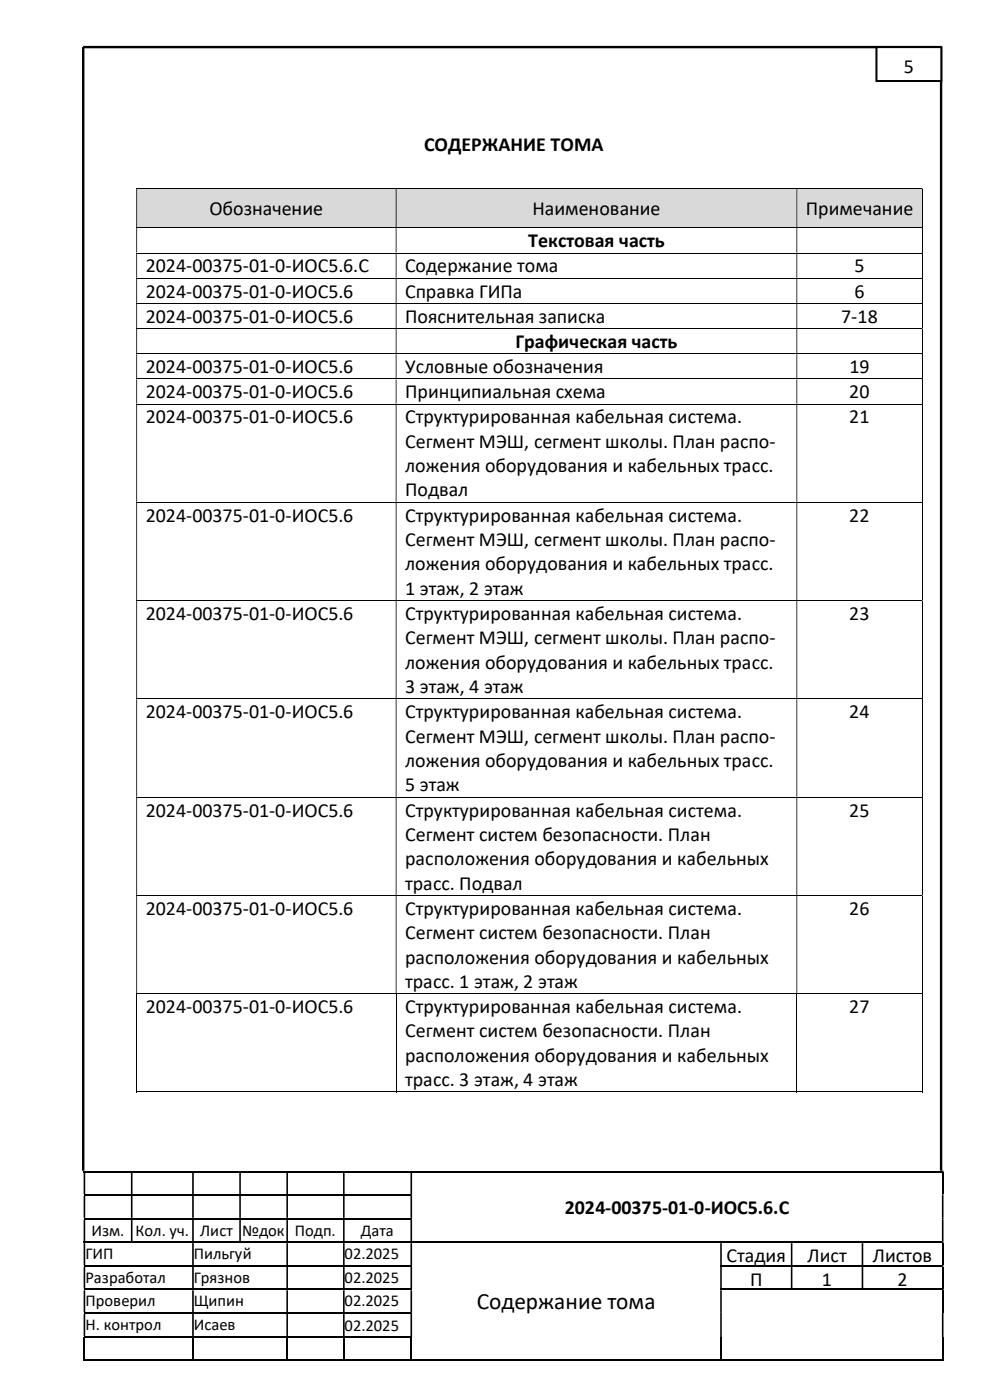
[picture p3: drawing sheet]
<svg xmlns="http://www.w3.org/2000/svg" width="210mm" height="297mm" viewBox="0 0 210 297" stroke-linecap="round" stroke-linejoin="round" font-family="sans-serif">
<defs><g id="words">
<text font-size="5" x="101.1" y="277.7">Содержание тома</text>
<g font-size="4.2">
<text x="191.7" y="15.5">5</text>
<text x="90" y="32">СОДЕРЖАНИЕ ТОМА</text>
<text x="44.4" y="45.6">Обозначение</text>
<text x="112.9" y="45.6">Наименование</text>
<text x="170.9" y="45.6">Примечание</text>
<text x="112.1" y="52.4">Текстовая часть</text>
<text x="30.9" y="57.8">2024-00375-01-0-ИОС5.6.С</text>
<text x="85.9" y="57.8">Содержание тома</text>
<text x="181.2" y="57.8">5</text>
<text x="30.9" y="63.1">2024-00375-01-0-ИОС5.6</text>
<text x="85.9" y="63.1">Справка ГИПа</text>
<text x="181.2" y="63.1">6</text>
<text x="30.9" y="68.5">2024-00375-01-0-ИОС5.6</text>
<text x="85.9" y="68.5">Пояснительная записка</text>
<text x="178.4" y="68.5">7-18</text>
<text x="109.4" y="73.8">Графическая часть</text>
<text x="30.9" y="79.2">2024-00375-01-0-ИОС5.6</text>
<text x="85.9" y="79.2">Условные обозначения</text>
<text x="180.2" y="79.2">19</text>
<text x="30.9" y="84.5">2024-00375-01-0-ИОС5.6</text>
<text x="30.9" y="89.8">2024-00375-01-0-ИОС5.6</text>
<text x="85.9" y="84.5">Принципиальная схема</text>
<text x="85.9" y="89.8">Структурированная кабельная система.</text>
<text x="180.2" y="84.5">20</text>
<text x="180.2" y="89.8">21</text>
<text x="85.9" y="95">Сегмент МЭШ, сегмент школы. План распо-</text>
<text x="85.9" y="100.2">ложения оборудования и кабельных трасс.</text>
<text x="85.9" y="105.3">Подвал</text>
<text x="30.9" y="110.7">2024-00375-01-0-ИОС5.6</text>
<text x="85.9" y="110.7">Структурированная кабельная система.</text>
<text x="180.2" y="110.7">22</text>
<text x="85.9" y="115.9">Сегмент МЭШ, сегмент школы. План распо-</text>
<text x="85.9" y="121">ложения оборудования и кабельных трасс.</text>
<text x="30.9" y="131.5">2024-00375-01-0-ИОС5.6</text>
<text x="85.9" y="126.2">1 этаж, 2 этаж</text>
<text x="85.9" y="131.5">Структурированная кабельная система.</text>
<text x="180.2" y="131.5">23</text>
<text x="85.9" y="136.7">Сегмент МЭШ, сегмент школы. План распо-</text>
<text x="85.9" y="141.9">ложения оборудования и кабельных трасс.</text>
<text x="85.9" y="147">3 этаж, 4 этаж</text>
<text x="30.9" y="152.4">2024-00375-01-0-ИОС5.6</text>
<text x="85.9" y="152.4">Структурированная кабельная система.</text>
<text x="180.2" y="152.4">24</text>
<text x="85.9" y="157.6">Сегмент МЭШ, сегмент школы. План распо-</text>
<text x="85.9" y="162.7">ложения оборудования и кабельных трасс.</text>
<text x="85.9" y="167.9">5 этаж</text>
<text x="30.9" y="173.2">2024-00375-01-0-ИОС5.6</text>
<text x="85.9" y="173.2">Структурированная кабельная система.</text>
<text x="180.2" y="173.2">25</text>
<text x="85.9" y="178.4">Сегмент систем безопасности. План</text>
<text x="85.9" y="183.6">расположения оборудования и кабельных</text>
<text x="85.9" y="188.7">трасс. Подвал</text>
<text x="30.9" y="194.1">2024-00375-01-0-ИОС5.6</text>
<text x="85.9" y="194.1">Структурированная кабельная система.</text>
<text x="180.2" y="194.1">26</text>
<text x="85.9" y="199.2">Сегмент систем безопасности. План</text>
<text x="85.9" y="204.4">расположения оборудования и кабельных</text>
<text x="85.9" y="209.6">трасс. 1 этаж, 2 этаж</text>
<text x="30.9" y="214.9">2024-00375-01-0-ИОС5.6</text>
<text x="85.9" y="214.9">Структурированная кабельная система.</text>
<text x="180.2" y="214.9">27</text>
<text x="85.9" y="220.1">Сегмент систем безопасности. План</text>
<text x="85.9" y="225.3">расположения оборудования и кабельных</text>
<text x="85.9" y="230.4">трасс. 3 этаж, 4 этаж</text>
<text x="119.8" y="257.5">2024-00375-01-0-ИОС5.6.С</text>
<text x="154.1" y="267.8">Стадия</text>
<text x="171.3" y="267.8">Лист</text>
<text x="185.2" y="267.8">Листов</text>
<text x="159.1" y="272.8">П</text>
<text x="174.4" y="272.8">1</text>
<text x="190.4" y="272.8">2</text>
</g>
<g font-size="3.5">
<text x="19.4" y="262.3">Изм.</text>
<text x="28.7" y="262.3">Кол. уч.</text>
<text x="42.5" y="262.3">Лист</text>
<text x="51.4" y="262.3">№док</text>
<text x="62.5" y="262.3">Подп.</text>
<text x="76.6" y="262.3">Дата</text>
<text x="18.1" y="267.1">ГИП</text>
<text x="41.1" y="267.1">Пильгуй</text>
<text x="73.1" y="267.1">02.2025</text>
<text x="18.1" y="272.1">Разработал</text>
<text x="41.1" y="272.1">Грязнов</text>
<text x="73.1" y="272.1">02.2025</text>
<text x="18.1" y="277.1">Проверил</text>
<text x="41.1" y="277.1">Щипин</text>
<text x="73.1" y="277.1">02.2025</text>
<text x="18.1" y="282.2">Н. контрол</text>
<text x="41.1" y="282.2">Исаев</text>
<text x="73.1" y="282.3">02.2025</text>
</g>
</g></defs>
<g fill="none" stroke="#000" stroke-width=".34">
<path d="M17.7 248.5h182.1M17.7 253.5h69.4M17.7 258.5h69.4M200 248.7v4.7M17.7 263.6h182.1M17.7 268.6h69.4M17.7 273.6h69.4M17.7 278.6h69.4M152.8 268.6h47M152.8 273.6h47M200 263.7v4.7M200 268.7v4.7"/>
<path d="M200 273.7v4.7M17.7 283.6h69.4M17.7 288.6h23.1M17.9 283.8v5M40.9 283.8v5M41.1 288.6h19.6M60.9 283.8v5M61.1 288.6h11.7M72.9 283.8v5M73.1 288.6h14M87.2 283.8v5M87.4 288.6h65.4"/>
<path d="M153 283.8v5M153.1 288.6h46.7M200 283.8v5"/>
</g>
<g fill="#000">
<path d="M87.1 253.4h.3v.3h-.3zM199.8 253.4h.4v.3h-.4zM17.7 253.7h.4v4.7h-.4zM27.8 253.7h.3v4.7h-.3zM40.8 253.7h.3v4.7h-.3zM50.8 253.7h.3v4.7h-.3zM60.7 253.7h.4v4.7h-.4zM72.8 253.7h.3v4.7h-.3z" fill-rule="evenodd"/>
<path d="M87.1 253.7h.3v4.7h-.3zM199.8 253.7h.4v4.7h-.4z" fill-rule="evenodd"/>
<path d="M87.1 258.4h.3v.3h-.3zM199.8 258.4h.4v.3h-.4zM17.7 258.7h.4v4.7h-.4zM27.8 258.7h.3v4.7h-.3zM40.8 258.7h.3v4.7h-.3zM50.8 258.7h.3v4.7h-.3zM60.7 258.7h.4v4.7h-.4zM72.8 258.7h.3v4.7h-.3z" fill-rule="evenodd"/>
<path d="M87.1 258.7h.3v4.7h-.3zM199.8 258.7h.4v4.7h-.4z" fill-rule="evenodd"/>
<path d="M199.8 248.4h.4v.3h-.4zM17.7 248.7h.4v4.7h-.4zM27.8 248.7h.3v4.7h-.3zM40.8 248.7h.3v4.7h-.3zM50.8 248.7h.3v4.7h-.3zM60.7 248.7h.4v4.7h-.4zM72.8 248.7h.3v4.7h-.3zM87.1 248.7h.3v4.7h-.3z" fill-rule="evenodd"/>
<path d="M87.1 278.4h.3v.4h-.3zM152.8 278.4h.3v.4h-.3zM199.8 278.4h.4v.4h-.4zM17.7 278.8h.4v4.6h-.4zM40.8 278.8h.3v4.6h-.3zM60.7 278.8h.4v4.6h-.4zM72.8 278.8h.3v4.6h-.3z" fill-rule="evenodd"/>
<path d="M87.1 278.8h.3v4.6h-.3zM152.8 278.8h.3v4.6h-.3zM199.8 278.8h.4v4.6h-.4z" fill-rule="evenodd"/>
<path d="M199.8 263.4h.4v.3h-.4zM17.7 263.7h.4v4.7h-.4zM40.8 263.7h.3v4.7h-.3zM60.7 263.7h.4v4.7h-.4zM72.8 263.7h.3v4.7h-.3zM87.1 263.7h.3v4.7h-.3zM152.8 263.7h.3v4.7h-.3zM167.8 263.7h.3v4.7h-.3zM182.8 263.7h.3v4.7h-.3z" fill-rule="evenodd"/>
<path d="M199.8 268.4h.4v.3h-.4zM17.7 268.7h.4v4.7h-.4zM40.8 268.7h.3v4.7h-.3zM60.7 268.7h.4v4.7h-.4zM72.8 268.7h.3v4.7h-.3zM87.1 268.7h.3v4.7h-.3zM152.8 268.7h.3v4.7h-.3zM167.8 268.7h.3v4.7h-.3zM182.8 268.7h.3v4.7h-.3z" fill-rule="evenodd"/>
<path d="M199.8 273.4h.4v.3h-.4zM17.7 273.7h.4v4.7h-.4zM40.8 273.7h.3v4.7h-.3zM60.7 273.7h.4v4.7h-.4zM72.8 273.7h.3v4.7h-.3zM87.1 273.7h.3v4.7h-.3zM152.8 273.7h.3v4.7h-.3z" fill-rule="evenodd"/>
<path d="M87.1 283.4h.3v.4h-.3zM152.8 283.4h.3v.4h-.3zM199.8 283.4h.4v.4h-.4z" fill-rule="evenodd"/>
</g>
<path d="M87.1 268.4h.3v.3h-.3zM87.1 273.4h.3v.3h-.3zM199.8 288.5h.4v.3h-.4z" fill="#000"/>
<path d="M17.7 248.4v-238.4h181.9v238.4" fill="none" stroke="#000" stroke-width=".51"/>
<path d="M185.9 10h13.8v7.2h-13.8z" fill="#fff"/>
<path d="M185.9 10h13.8v7.2h-13.8z" fill="none" stroke="#000" stroke-width=".42"/>
<g fill="#d9d9d9">
<path d="M29.1 40.1h54.8v8.1h-54.8z"/>
<path d="M30.9 41.6h51.2v5.2h-51.2z"/>
<path d="M84.1 40.1h84.9v8.1h-84.9z"/>
<path d="M85.9 41.6h81.2v5.2h-81.2z"/>
<path d="M169.1 40.1h26.4v8.1h-26.4z"/>
<path d="M170.9 41.6h22.8v5.2h-22.8z"/>
</g>
<g fill="none" stroke="#000" stroke-width=".21">
<path d="M28.9 40h166.6M28.9 48.3h166.6M28.9 53.7h166.6M28.9 59h166.6M195.6 40.1v8.1M195.6 48.4v5.2M195.6 53.8v5.1M195.6 59.1v5.2M28.9 64.3h166.6M28.9 69.7h166.6M28.9 75.1h166.6M195.6 64.4v5.2"/>
<path d="M195.6 69.8v5.2M195.6 75.1v5.2M28.9 80.4h166.6M28.9 85.7h166.6M195.6 80.5v5.1M195.6 85.8v20.7M28.9 106.6h166.6M195.6 106.6v20.7M28.9 127.4h166.6M195.6 127.5v20.7M28.9 148.3h166.6M195.6 148.3v20.7"/>
<path d="M28.9 169.1h166.6M195.6 169.2v20.7M28.9 189.9h166.6M195.6 190v20.7M28.9 210.8h166.6M29 210.9v20.8M84 210.9v20.8M169 210.9v20.8M195.6 210.9v20.8M28.9 231.6h55M84.1 231.6h84.9M169.1 231.6h26.4"/>
</g>
<g fill="#000">
<path d="M195.5 39.9h.2v.2h-.2zM28.9 40.1h.2v8.1h-.2zM83.9 40.1h.2v8.1h-.2zM169 40.1h.1v8.1h-.1z" fill-rule="evenodd"/>
<path d="M195.5 48.2h.2v.2h-.2zM28.9 48.4h.2v5.2h-.2zM83.9 48.4h.2v5.2h-.2zM169 48.4h.1v5.2h-.1z" fill-rule="evenodd"/>
<path d="M195.5 53.6h.2v.2h-.2zM28.9 53.8h.2v5.1h-.2zM83.9 53.8h.2v5.1h-.2zM169 53.8h.1v5.1h-.1z" fill-rule="evenodd"/>
<path d="M195.5 58.9h.2v.2h-.2zM28.9 59.1h.2v5.2h-.2zM83.9 59.1h.2v5.2h-.2zM169 59.1h.1v5.2h-.1z" fill-rule="evenodd"/>
<path d="M195.5 64.3h.2v.1h-.2zM28.9 64.4h.2v5.2h-.2zM83.9 64.4h.2v5.2h-.2zM169 64.4h.1v5.2h-.1z" fill-rule="evenodd"/>
<path d="M195.5 69.6h.2v.2h-.2zM28.9 69.8h.2v5.2h-.2zM83.9 69.8h.2v5.2h-.2zM169 69.8h.1v5.2h-.1z" fill-rule="evenodd"/>
<path d="M195.5 75h.2v.1h-.2zM28.9 75.1h.2v5.2h-.2zM83.9 75.1h.2v5.2h-.2zM169 75.1h.1v5.2h-.1z" fill-rule="evenodd"/>
<path d="M195.5 80.3h.2v.2h-.2zM28.9 80.5h.2v5.1h-.2zM83.9 80.5h.2v5.1h-.2zM169 80.5h.1v5.1h-.1z" fill-rule="evenodd"/>
<path d="M195.5 85.6h.2v.2h-.2zM28.9 85.8h.2v20.7h-.2zM83.9 85.8h.2v20.7h-.2zM169 85.8h.1v20.7h-.1z" fill-rule="evenodd"/>
<path d="M195.5 106.5h.2v.1h-.2zM28.9 106.6h.2v20.7h-.2zM83.9 106.6h.2v20.7h-.2zM169 106.6h.1v20.7h-.1z" fill-rule="evenodd"/>
<path d="M195.5 127.3h.2v.2h-.2zM28.9 127.5h.2v20.7h-.2zM83.9 127.5h.2v20.7h-.2zM169 127.5h.1v20.7h-.1z" fill-rule="evenodd"/>
<path d="M195.5 148.2h.2v.1h-.2zM28.9 148.3h.2v20.7h-.2zM83.9 148.3h.2v20.7h-.2zM169 148.3h.1v20.7h-.1z" fill-rule="evenodd"/>
<path d="M195.5 169h.2v.2h-.2zM28.9 169.2h.2v20.7h-.2zM83.9 169.2h.2v20.7h-.2zM169 169.2h.1v20.7h-.1z" fill-rule="evenodd"/>
<path d="M195.5 189.9h.2v.1h-.2zM28.9 190h.2v20.7h-.2zM83.9 190h.2v20.7h-.2zM169 190h.1v20.7h-.1z" fill-rule="evenodd"/>
</g>
<path d="M195.5 210.7h.2v.2h-.2zM195.5 231.6h.2v.1h-.2z" fill="#000"/>
<use href="#words"/>
</svg>
